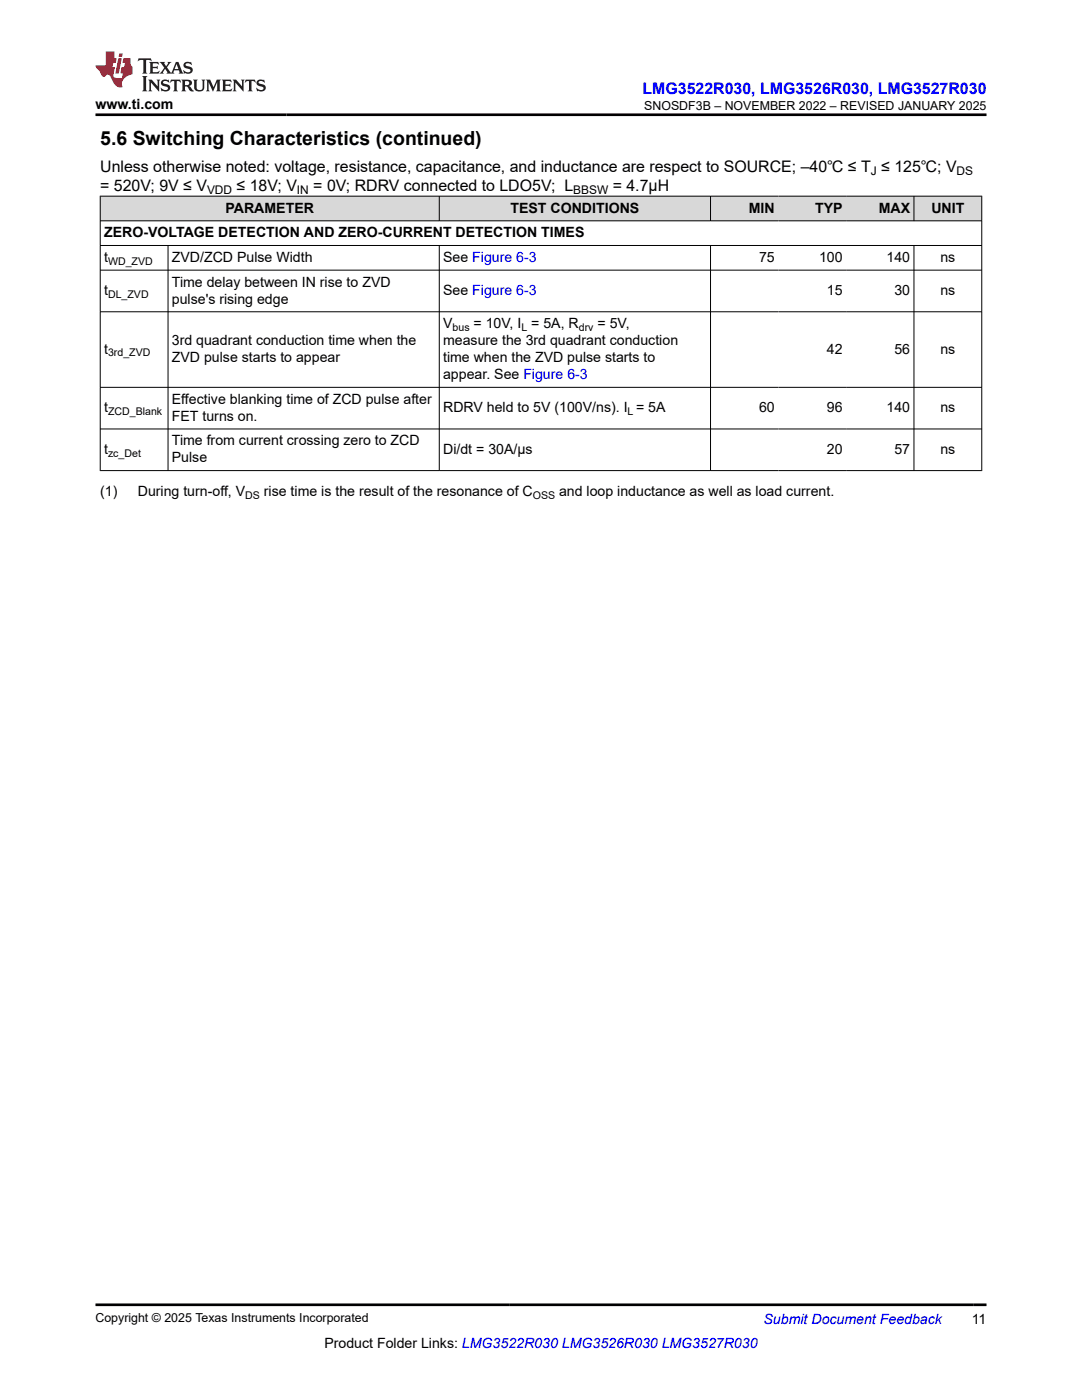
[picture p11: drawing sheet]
<svg xmlns="http://www.w3.org/2000/svg" width="216mm" height="279mm" viewBox="0 0 216 279" stroke-linecap="round" stroke-linejoin="round" font-family="sans-serif">
<defs><g id="words">
<text font-size="3.9" x="20" y="28.8">5.6 Switching Characteristics (continued)</text>
<text font-size="3.2" fill="#00f" x="128.2" y="18.7">LMG3522R030, LMG3526R030, LMG3527R030</text>
<g font-size="3.2">
<text x="20" y="34.3">Unless otherwise noted: voltage, resistance, capacitance, and inductance are respect to SOURCE; –40℃ ≤ T ≤ 125℃; V</text>
<text x="20" y="38.1">= 520V; 9V ≤ V</text>
<text x="47.2" y="38.1">≤ 18V; V</text>
<text x="62.5" y="38.1">= 0V; RDRV connected to LDO5V; L</text>
<text x="122.3" y="38.1">= 4.7µH</text>
</g>
<g font-size="2.8">
<text x="19.1" y="21.8">www.ti.com</text>
<text x="20.8" y="47.3">ZERO-VOLTAGE DETECTION AND ZERO-CURRENT DETECTION TIMES</text>
<text x="45" y="42.4">PARAMETER</text>
<text x="101.9" y="42.4">TEST CONDITIONS</text>
<text x="149.4" y="42.4">MIN</text>
<text x="162.6" y="42.4">TYP</text>
<text x="175.3" y="42.4">MAX</text>
<text x="185.8" y="42.4">UNIT</text>
<text x="20.8" y="52.3">t</text>
<text x="34.3" y="52.3">ZVD/ZCD Pulse Width</text>
<text x="88.4" y="52.3">See Figure 6-3</text>
<text x="151.5" y="52.3">75</text>
<text x="163.4" y="52.3">100</text>
<text x="176.9" y="52.3">140</text>
<text x="187.6" y="52.3">ns</text>
<text x="20.8" y="58.9">t</text>
<text x="34.3" y="57.2">Time delay between IN rise to ZVD</text>
<text x="88.4" y="58.9">See Figure 6-3</text>
<text x="165" y="58.9">15</text>
<text x="178.5" y="58.9">30</text>
<text x="187.6" y="58.9">ns</text>
<text x="34.3" y="60.6">pulse's rising edge</text>
<text x="88.4" y="65.5">V</text>
<text x="94.5" y="65.5">= 10V, I = 5A, R</text>
<text x="119.2" y="65.5">= 5V,</text>
<text x="20.8" y="70.6">t</text>
<text x="34.3" y="68.9">3rd quadrant conduction time when the</text>
<text x="88.4" y="68.9">measure the 3rd quadrant conduction</text>
<text x="165" y="70.6">42</text>
<text x="178.5" y="70.6">56</text>
<text x="187.6" y="70.6">ns</text>
<text x="34.3" y="72.3">ZVD pulse starts to appear</text>
<text x="88.4" y="72.3">time when the ZVD pulse starts to</text>
<text x="88.4" y="75.7">appear. See Figure 6-3</text>
<text x="20.8" y="82.3">t</text>
<text x="34.3" y="80.6">Effective blanking time of ZCD pulse after</text>
<text x="34.3" y="84">FET turns on.</text>
<text x="88.4" y="82.3">RDRV held to 5V (100V/ns). I = 5A</text>
<text x="151.5" y="82.3">60</text>
<text x="165" y="82.3">96</text>
<text x="176.9" y="82.3">140</text>
<text x="187.6" y="82.3">ns</text>
<text x="34.3" y="88.9">Time from current crossing zero to ZCD</text>
<text x="20.8" y="90.6">t</text>
<text x="34.3" y="92.3">Pulse</text>
<text x="88.4" y="90.6">Di/dt = 30A/µs</text>
<text x="165" y="90.6">20</text>
<text x="178.5" y="90.6">57</text>
<text x="187.6" y="90.6">ns</text>
<text x="20" y="99.1">(1)</text>
<text x="27.5" y="99.1">During turn-off, V</text>
<text x="52.7" y="99.1">rise time is the result of the resonance of C</text>
<text x="111.6" y="99.1">and loop inductance as well as load current.</text>
<text x="64.7" y="269">Product Folder Links: LMG3522R030 LMG3526R030 LMG3527R030</text>
<text x="193.9" y="264.2">11</text>
</g>
<text font-size="2.8" fill="#00f" x="152.4" y="264.2">Submit Document Feedback</text>
<g font-size="2.5">
<text x="128.5" y="21.9">SNOSDF3B – NOVEMBER 2022 – REVISED JANUARY 2025</text>
<text x="19.1" y="263.9">Copyright © 2025 Texas Instruments Incorporated</text>
</g>
<g font-size="2.4">
<text x="173.8" y="34.9">J</text>
<text x="190.9" y="34.9">DS</text>
<text x="41.3" y="38.7">VDD</text>
<text x="59.3" y="38.7">IN</text>
<text x="114.4" y="38.7">BBSW</text>
</g>
<g font-size="2.1">
<text x="21.6" y="52.8">WD_ZVD</text>
<text x="21.6" y="59.4">DL_ZVD</text>
<text x="21.6" y="71.1">3rd_ZVD</text>
<text x="90.3" y="66.1">bus</text>
<text x="104" y="66.1">L</text>
<text x="115.5" y="66.1">drv</text>
<text x="21.6" y="82.8">ZCD_Blank</text>
<text x="125.2" y="82.8">L</text>
<text x="21.6" y="91.1">zc_Det</text>
<text x="48.9" y="99.6">DS</text>
<text x="106.3" y="99.6">OSS</text>
</g>
</g></defs>
<g fill="#d8d8d8">
<path d="M20 39.1h175.9v5h-175.9z" fill-rule="evenodd"/>
<path d="M20.1 39.2h67.5v4.8h-67.5z" fill-rule="evenodd"/>
<path d="M87.7 39.2h54v4.8h-54z" fill-rule="evenodd"/>
<path d="M141.8 39.2h13.5v4.8h-13.5z" fill-rule="evenodd"/>
<path d="M155.3 39.2h13.5v4.8h-13.5z" fill-rule="evenodd"/>
<path d="M168.8 39.2h13.5v4.8h-13.5z" fill-rule="evenodd"/>
<path d="M182.4 39.2h13.4v4.8h-13.4z" fill-rule="evenodd"/>
</g>
<g fill="none" stroke="#000" stroke-width=".2">
<path d="M19.9 39.1h176.1M20 39.1v54.9M87.7 39.1v5M141.8 39.1v5M182.4 39.1v5M195.9 39.1v54.9M19.9 44.1h176.1M19.9 49h176.1M19.9 53.9h176.1M33.5 49v45M87.7 49v45M141.8 49v45"/>
<path d="M182.4 49v45M19.9 62.2h176.1M19.9 77.3h176.1M19.9 85.6h176.1M19.9 93.9h176.1"/>
</g>
<path d="M27.7 11.6l-.2 .6 .5-.2h.6v.1v2.2l-.2 .4h1l-.2-.4v-2.2v-.1h.5l.5 .2-.1-.6zM29.8 12.4l.2 .3v1.6l-.2 .4h1.9l.1-.6a1.08 1.08 0 0 1-1.3 .2v-.7h.6l.4 .2v-.7l-.4 .2h-.6v-.5l.2-.2a1 1 0 0 1 1 .3l-.1-.5zM31.8 12.4l1 1.1-1 1.2h.9l-.2-.2 .4-.8 .5 .8-.2 .2h1.6l-.2-.2 .1-.5h1l.1 .5-.1 .2h.9l-.2-.4-.8-1.9h-.5l-1 2.1-.8-1.1 .9-1h-.8l.2 .2-.5 .6-.3-.6 .1-.2zM35.2 12.8l.4 1h-.8zM36.8 12.5a.65 .65 0 0 0-.2 .7 .65 .65 0 0 0 .6 .5l.7 .1 .1 .3a.79 .79 0 0 1-.7 .4 .79 .79 0 0 1-.7-.5l.1 .7 .2-.1a.93 .93 0 0 0 1.1 0 .93 .93 0 0 0 .4-.9 1.46 1.46 0 0 0-1.2-.6l-.1-.3a1.09 1.09 0 0 1 1.2 .2l-.2-.6-.1 .1-.6-.2zM28.4 15.2l.2 .4v2.2l-.2 .4h1l-.2-.4v-2.2l.2-.4zM29.6 15.9l.2 .4v1.5l-.2 .4h.8l-.3-.4v-1.3l1.7 1.8v-2l.2-.4h-.8l.2 .2 .1 1.1-1.2-1.3zM32.3 16a.65 .65 0 0 0-.2 .8 .65 .65 0 0 0 .7 .4l.6 .2 .1 .2a.79 .79 0 0 1-.7 .4 .79 .79 0 0 1-.7-.5l.1 .7 .2-.1a.93 .93 0 0 0 1.1 .1 .93 .93 0 0 0 .4-1 1.46 1.46 0 0 0-1.2-.5l-.1-.4a1.09 1.09 0 0 1 1.2 .2l-.2-.6-.1 .1-.6-.1zM34.1 15.9l-.1 .6a.63 .63 0 0 1 .7-.3l.1 1.6-.3 .4h1l-.2-.4v-1.6a.66 .66 0 0 1 .8 .3l-.1-.6zM36.2 15.9l.2 .4v1.5l-.2 .4h.9l-.2-.2v-.7h.5l.1 .2a.79 .79 0 0 0 1.2 .6l-1-.9a.61 .61 0 0 0 .6-.6 .61 .61 0 0 0-.5-.7zM36.9 16.2h.2a.47 .47 0 0 1 .5 .1 .47 .47 0 0 1 .1 .5l-.2 .1-.6 .1zM38.5 15.9l.2 .2a2.27 2.27 0 0 0 .4 2 1.04 1.04 0 0 0 1.7-.7v-1.3l.2-.2h-.8l.2 .4v1.1a.6 .6 0 0 1-.6 .6 .6 .6 0 0 1-.6-.6v-1.1l.3-.4zM41.1 15.9l.2 .4v1.5l-.2 .4h.7l-.2-.4v-1.4l.9 1.9 .8-1.9v1.4l-.2 .4h1l-.3-.4v-1.5l.3-.4h-.8l-.7 1.5-.7-1.5zM44.3 15.9l.2 .4v1.5l-.2 .4h1.9l.1-.6a1.09 1.09 0 0 1-1.3 .2v-.7h.6l.4 .2v-.6l-.4 .2h-.6v-.6l.2-.1a1.01 1.01 0 0 1 1 .3l-.1-.6zM46.4 15.9l.3 .4v1.5l-.3 .4h.8l-.2-.4v-1.3l1.6 1.8v-2l.2-.4h-.7l.2 .2v1.1l-1.2-1.3zM49 15.9l-.1 .6a.63 .63 0 0 1 .8-.3v1.6l-.3 .4h1l-.2-.4v-1.6a.66 .66 0 0 1 .8 .3l-.1-.6zM51.4 16a.65 .65 0 0 0-.2 .8 .65 .65 0 0 0 .6 .4l.6 .2 .2 .2a.79 .79 0 0 1-.8 .4 .79 .79 0 0 1-.6-.5l.1 .7 .2-.1a.93 .93 0 0 0 1 .1 .93 .93 0 0 0 .5-1 1.46 1.46 0 0 0-1.3-.5l-.1-.4a1.09 1.09 0 0 1 1.3 .2l-.2-.6-.2 .1-.5-.1z" fill="#231f20"/>
<path d="M21.1 10.3v2.7h-2v.4l.9 1a.95 .95 0 0 0 .9 .9 .59 .59 0 0 1 .6-.4 .59 .59 0 0 1 .5 .3l.4 .8a1.59 1.59 0 0 0 2.1 1.4 1.61 1.61 0 0 1 1-2.3l1-.3-.1-1.5a1.59 1.59 0 0 1-.4-1.7h-1.4l-.2 .9h.5l-.1 .9h-.5l-.2 .9v.3l.4 .1-.2 .9h-.6a.73 .73 0 0 1-1.1-.7l.3-1.5h-.5l.2-.9h.5l.2-.9h-.5v-1.3zM23.6 11.6l-.6 3.1h.7l.6-3.1zM23.8 10.7l-.1 .6h.7l.1-.6z" fill="#ed1c24"/>
<path d="M19.1 22.9h177.8M19.1 260.4h177.8" fill="none" stroke="#000" stroke-width=".53"/>
<use href="#words"/>
</svg>
